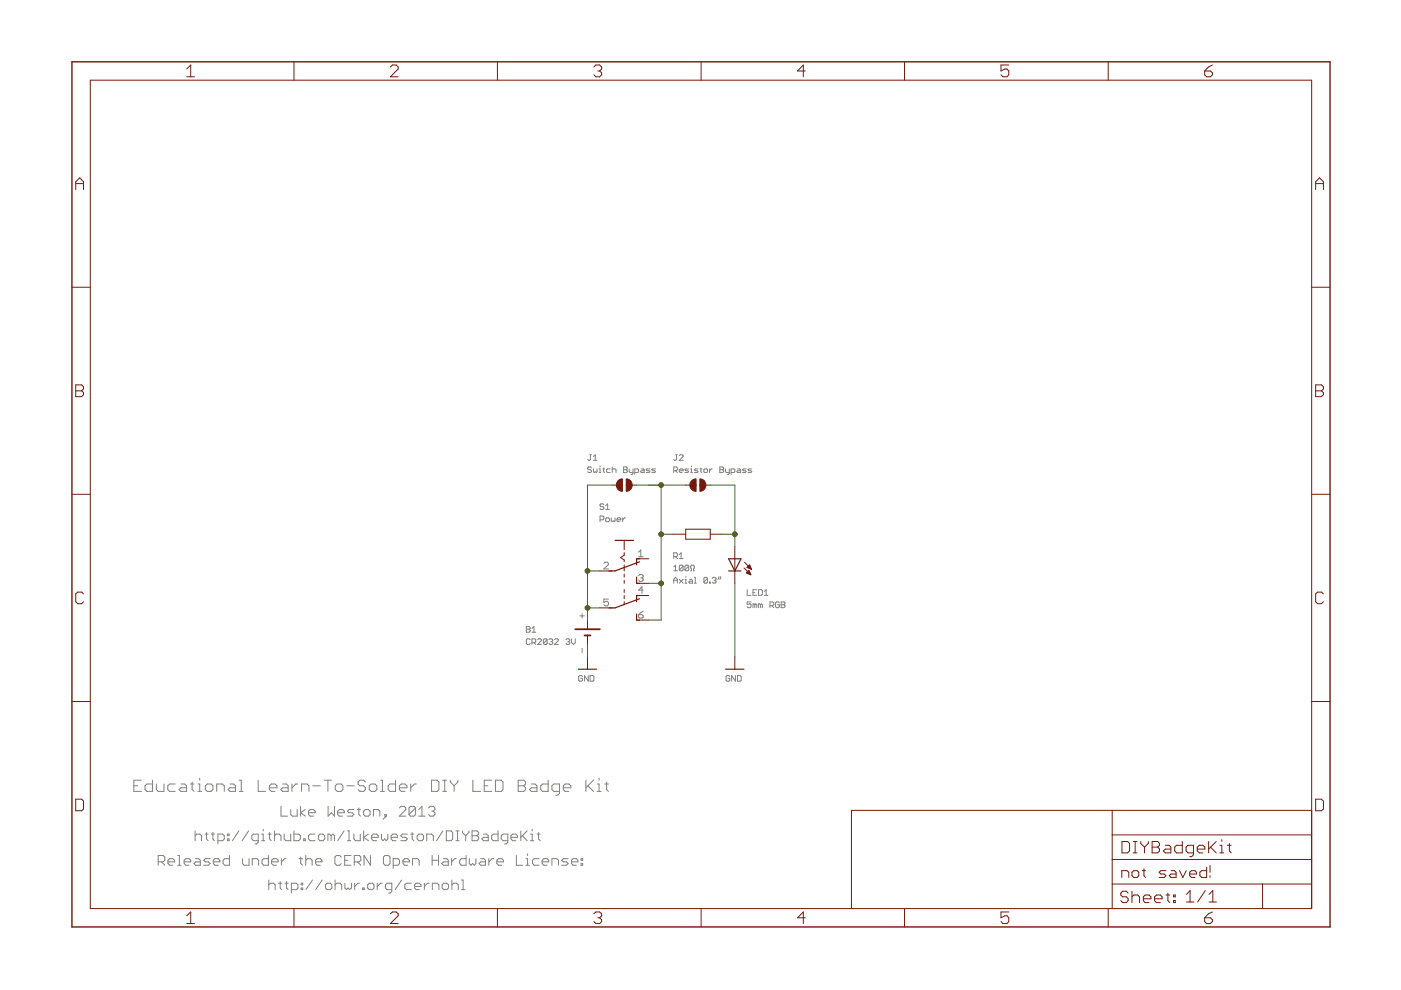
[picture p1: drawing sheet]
<svg xmlns="http://www.w3.org/2000/svg" width="297mm" height="210mm" viewBox="0 0 297 210" stroke-linecap="round" stroke-linejoin="round" font-family="sans-serif">
<g fill="none" stroke="#808080" stroke-width=".21">
<path d="M125 96.4h.4M125.2 96.4v1l-.2 .2-.4-.2M125.4 99.2l-.2-.2h-.4l-.2 .4 .6 .2 .2 .4-.2 .2-.6-.2M125.8 99.4v.6l.2 .2 .2-.2 .2 .2 .2-.2v-.6M125.8 97.6h.8M125.8 96.8l.4-.4v1.2M127 99.4h.2v.8M127.2 98.8v.2M127.8 99.4h.4M128 99.2v.8l.2 .2M129.4 99.4h-.6l-.2 .2v.4l.2 .2h.6M129.8 99.6l.6-.2 .2 .2v.6"/>
<path d="M129.8 99v1.2M132.2 99h.6l.2 .2-.2 .4 .2 .4-.2 .2h-.6zM132.2 99.6h.6M133.4 99.4v.6l.2 .2h.6M134.2 99.4v1l-.4 .2M136 99.4h.4l.2 .2v.6h-.6l-.2-.2 .2-.2h.6M137.8 99.4h-.6l-.2 .2 .2 .2h.4l.2 .2-.2 .2h-.6M139 99.4h-.6l-.2 .2 .8 .4-.2 .2h-.6M142.8 99.8h.6l.2-.2-.2-.6h-.6v1.2M143.2 99.8l.4 .4M143.2 96.4h.4M143.4 96.4v1l-.2 .2-.4-.2"/>
<path d="M144 96.6l.2-.2 .6 .2v.2l-.8 .8h.8M144 99.8h.8l-.2-.4-.6 .2v.4l.6 .2M146 99.4h-.6l-.2 .2 .8 .4-.2 .2h-.6M146.4 99.4h.2v.8M146.6 98.8v.2M148 99.4h-.6l-.2 .2 .2 .2h.4l.2 .2-.2 .2h-.6M148.4 99.4h.4M148.6 99.2v.8l.2 .2M149.2 99.6l.2-.2h.4l.2 .2v.4l-.2 .2h-.4l-.2-.2zM150.4 99.4v.8M151 99.4h-.2l-.4 .4M152.6 99h.6l.2 .2-.2 .4 .2 .4-.2 .2h-.6z"/>
<path d="M152.6 99.6h.6M153.8 99.4v.6l.2 .2h.6M154.6 99.4v1l-.4 .2M156.4 99.4h.4l.2 .2v.6h-.6l-.2-.2 .2-.2h.6M158.2 99.4h-.6l-.2 .2 .8 .4-.2 .2h-.6M159.4 99.4h-.6l-.2 .2 .8 .4-.2 .2h-.6M127 100.2h.4M127.2 110.2h.6l.2-.2v-.4l-.2-.2h-.6v1.2M128 107l-.2-.2h-.4l-.2 .2 .2 .4h.4l.2 .2-.2 .4h-.4l-.2-.2M128 119.4l.3-.2h.4l.3 .2v.3l-1 .9h1M128.4 108h.8M128.4 107.2l.4-.4v1.2"/>
<path d="M128.6 109.8h.4l.2 .2v.4l-.2 .2-.6-.2v-.4zM129.6 109.8v.6l.2 .2 .2-.2 .2 .2 .2-.2v-.6M130.8 110.2h.8l-.2-.4h-.4l-.2 .2v.4l.2 .2h.4M132 109.8v.8M132.6 109.8h-.2l-.4 .4M134.6 100.2h.6l.2-.2v-.4l-.2-.2h-.6v1.2M135.4 117.1l.5-.5v1.5M135.4 118.1h1M142.8 118h.6l.2-.2v-.4l-.2-.2h-.6v1.2M143.2 118l.4 .4M144 117.6l.4-.4v1.2M144 118.4h.8"/>
<path d="M146.4 100.2h.4M155 100.2h.6l.2-.2v-.4l-.2-.2h-.6v1.2M111.6 132.8h.6l.2 .2-.2 .4 .2 .4-.2 .3h-.6zM111.6 133.4h.6M112.4 135.6l-.2-.2-.6 .2v.8l.2 .2h.4l.2-.2M112.8 136.3h.6l.2-.3v-.4l-.2-.2h-.6v1.2M112.8 134.1h.8M112.8 133.2l.4-.4v1.3M113.2 136.3l.4 .3M114 135.6l.2-.2h.4l.2 .2v.2l-.8 .8h.8M116 135.6l-.2-.2-.6 .2v.8M116 135.6v.8l-.2 .2h-.4l-.2-.2"/>
<path d="M116 135.6l-.8 .8M116.4 135.6l.6-.2 .2 .2-.2 .4M116.8 136h.2M117 136l.2 .3-.2 .3h-.4l-.2-.2M117.6 135.6l.2-.2h.4l.2 .2v.2l-.8 .8h.8M120 135.6l.6-.2 .2 .2-.2 .4M120.4 136h.2M120.6 136l.2 .3-.2 .3h-.4l-.2-.2M121.2 135.4v.9l.4 .3 .4-.3v-.9M122.9 130.6h1M123.4 130.1v.9M123.4 137.5v.9"/>
<path d="M129 127h-1v.7l.7-.2 .3 .2v.5l-.3 .3h-.4l-.3-.3M135.4 130.3h.7l.3 .3v.2l-.3 .2h-.5l-.2-.2zM135.4 122.1l.2-.3h.5l.3 .3-.3 .4M135.9 122.5h.2M136.1 122.5l.3 .2v.3l-.3 .3h-.5l-.2-.3M136.4 125.1h-1l.7-.7v1.4M136.4 129.6l-1 .7M142.8 123.6v-.8l.4-.4 .4 .4v.8M142.8 123h.8M142.8 120.2l.4-.4v1.2M142.8 121h.8M144 122.8l.8 .8"/>
<path d="M144.8 120l-.8 .8M144.8 120l-.2-.2h-.4l-.2 .2v.8M144.8 120v.8l-.2 .2-.6-.2M144.8 122.8l-.8 .8M145.2 122.8h.2v.8M145.2 123.6h.4M145.4 122.2v.2M146 120v.8l-.2 .2-.6-.2M146 120l-.2-.2h-.4l-.2 .2v.8M146 120l-.8 .8M146.2 122.8h.4l.2 .2v.6h-.6l-.2-.2 .2-.2h.6M146.4 121h.2l-.2-.6 .2-.6h.4l.2 .2-.2 .6v.4h.2"/>
<path d="M147.2 123.6h.4M147.2 122.4h.2v1.2M150 122.6v.8l-.2 .2h-.4l-.2-.2M150 122.6l-.2-.2h-.4l-.2 .2v.8M150 122.6l-.8 .8M150.4 123.4h.2v.2h-.2zM151 122.6l.2-.2h.4l.2 .2-.2 .4M151.4 123h.2M151.6 123l.2 .2-.2 .4h-.4l-.2-.2M152.4 122.2v.4l-.2 .2M152.8 122.2l-.2 .6M158.4 125v1.2h.8"/>
<path d="M159.2 127.6h-.8v.6l.4-.2 .4 .2v.4l-.1 .2h-.5l-.2-.2M159.6 125.6h.4M160 128.2l-.4-.2v.8M160 128.2v.6M160 128.2l.2-.2 .3 .2v.6M160.5 125h-.9v1.2h.9M160.8 125h.6l.2 .2v.8l-.2 .2h-.6zM161.3 128.2l-.5-.2v.8M161.3 128.2v.6M161.3 128.2l.1-.2 .2 .2v.6M162 126.2h.8M162 125.4l.4-.4v1.2"/>
<path d="M163.2 128.4h.6l.3-.2v-.4l-.3-.2h-.6v1.2M163.6 128.4l.5 .4M165.2 127.8l-.2-.2h-.4l-.2 .2v.8l.2 .2h.4l.2-.2v-.4h-.4M165.6 127.6h.6l.2 .2-.2 .4 .2 .4-.2 .2h-.6zM165.6 128.2h.6M123.5 143.5l-.2-.3h-.4l-.2 .3v.8l.2 .1 .6-.1v-.5h-.4M124.7 143.2v1.2l-.8-1.2v1.2M125.1 143.2h.6l.2 .3v.8l-.2 .1h-.6zM154.7 143.5l-.2-.3h-.4l-.2 .3v.8l.6 .1 .2-.1v-.5h-.4M155.9 143.2v1.2l-.8-1.2v1.2M156.3 143.2h.6l.3 .3v.8l-.3 .1h-.6zM28.4 166.6h.8"/>
<path d="M30 165.4h-1.6v2.4h1.6M32.4 165.4v2.4h-1.2l-.5-.4v-.8l.5-.4h1.2M33.2 166.2v1.2l.3 .4h1.3v-1.6M37.1 166.2h-1.1l-.4 .4v.8l.4 .4h1.1M38.4 166.2h.8l.3 .4v1.2h-1.1l-.5-.4 .5-.4h1.1M40.4 166.2h.8M40.7 165.8v1.6l.5 .4M41.4 176.2v2M41.4 177.2l.3-.3h.7l.3 .3v1M42 167.8h.7M42 166.2h.3v1.6M42.3 165v.4"/>
<path d="M43.4 176.9h.7M43.5 166.6l.5-.4h.8l.3 .4v.8l-.3 .4h-.8l-.5-.4zM43.8 176.5v1.4l.3 .3M44.8 176.9h.7M45.1 176.5v1.4l.4 .3M45.9 167.8v-1.6h1.2l.5 .4v1.2M46.2 178.2h1l.4-.3v-.7l-.4-.3h-1v2M48.2 176.9h.4v.3h-.4zM48.2 177.9h.4v.3h-.4zM48.7 166.2h.8l.4 .4v1.2h-1.2l-.3-.4 .3-.4h1.2M50.6 176.2l-1.3 2M50.7 165.4h.4v2.4"/>
<path d="M50.7 167.8h.8M52.7 176.2l-1.4 2M54.7 165.4v2.4h1.6M54.7 178.2h-1l-.3-.3v-.7l.3-.3h1v1.7l-.3 .3h-.3M55.5 176.9h.3v1.3M55.5 178.2h.6M55.8 175.8v.4M56.8 176.9h.7M57.1 167h1.6v-.4l-.4-.4h-.8l-.4 .4v.8l.4 .4h.8M57.2 176.5v1.4l.3 .3M58.2 177.2l.4-.3h.6l.4 .3v1M58.2 176.2v2"/>
<path d="M59.6 171v2h1.4M59.9 166.2h.8l.4 .4v1.2h-1.2l-.4-.4 .4-.4h1.2M60.3 176.9v1l.3 .3h1v-1.3M61.6 171.6v1.1l.4 .3h1v-1.4M61.9 166.2v1.6M62.3 176.2v2h1l.4-.3v-.7l-.4-.3h-1M63.1 166.2h-.4l-.8 .8M63.7 171v2M63.9 167.8v-1.6h1.2l.4 .4v1.2M64.4 177.9h.3v.3h-.3zM64.7 171.6l-1 .7 1 .7M65.4 172.3h1.4v-.3l-.3-.4h-.7l-.4 .4v.7l.4 .3h.7"/>
<path d="M66.3 166.6h1.6M66.8 176.9h-1l-.4 .3v.7l.4 .3h1M67.8 176.9h.7l.3 .3v.7l-.3 .3h-.7l-.3-.3v-.7zM68.7 165.4h1.6M69.5 165.4v2.4M69.6 171v2l.6-.7 .7 .7v-2M70.2 177.2l-.3-.3h-.4v1.3M70.2 177.2l.4-.3 .3 .3v1M70.2 177.2v1M71.1 166.6l.4-.4h.8l.4 .4v.8l-.4 .4h-.8l-.4-.4zM71.6 172.3h1.4v-.3l-.3-.4h-.8l-.3 .4v.7l.3 .3h.8M73 176.2l-1.4 2"/>
<path d="M73.5 166.6h1.6M73.7 178.2h.6M73.7 176.2h.3v2M75 171.6h-1l-.3 .4 .3 .3h.7l.3 .4-.3 .3h-1M75 176.9v1l.4 .3h1v-1.3M75.7 171.6h.7M76.1 171.3v1.4l.3 .3M77.1 172l.3-.4h.7l.4 .4v.7l-.4 .3h-.7l-.3-.3zM77.1 176.2v2M77.5 165.8l-.4-.4h-.8l-.4 .4v.4l.4 .4h.8l.4 .4v.4l-.4 .4h-.8l-.4-.4M78.1 176.9l-1 .6 1 .7M78.3 166.6l.4-.4h.8l.4 .4v.8l-.4 .4h-.8l-.4-.4z"/>
<path d="M78.8 177.5h1.4v-.3l-.3-.3h-.8l-.3 .3v.7l.3 .3h.8M79.2 173v-1.4h1l.3 .4v1M80.7 165.4h.4v2.4M80.7 167.8h.8M80.9 176.9v1l.3 .3 .3-.3 .4 .3 .3-.3v-1M81.6 172.7h.3v.3h-.3zM81.9 173l-.7 .7M82.9 177.5h1.4v-.3l-.3-.3h-.7l-.4 .3v.7l.4 .3h.7M83.9 165.4v2.4h-1.2l-.4-.4v-.8l.4-.4h1.2M84.7 167h1.6v-.4l-.4-.4h-.8l-.4 .4v.8l.4 .4h.8M84.7 171.3l.3-.3h.7l.3 .3v.3l-1.3 1.4h1.3M86.4 176.9h-1.1l-.3 .3 .3 .3h.7l.4 .4-.4 .3h-1"/>
<path d="M87 176.9h.7M87.1 166.2v1.6M87.4 176.5v1.4l.3 .3M88.1 171.3v1.4l-.3 .3h-.8l-.3-.3M88.1 171.3l-.3-.3h-.8l-.3 .3v1.4M88.1 171.3l-1.4 1.4M88.3 166.2h-.4l-.8 .8M88.8 173h1.3M88.8 171.6l.7-.6v2M88.8 176.9h.7l.3 .3v.7l-.3 .3h-.7l-.4-.3v-.7zM90.5 178.2v-1.3h1l.4 .3v1M90.9 171.3l.3-.3h.7l.3 .3v.3l-.3 .4"/>
<path d="M91.5 165.4h1.2l.4 .4v1.6l-.4 .4h-1.2zM91.5 172h.4M91.9 172l.3 .3v.4l-.3 .3h-.7l-.3-.3M93.9 165.4h.8M93.9 167.8h.8M93.9 176.2l-1.3 2M94.3 165.4v2.4M94.6 176.2h1l.4 .3v1.4l-.4 .3h-1zM95.5 165.4v.4l.8 .8M96.3 166.6v1.2M96.7 178.2h.6M96.7 176.2h.6"/>
<path d="M97 176.2v2M97.1 165.4v.4l-.8 .8M98.1 176.2v.3l.6 .7M98.7 177.2v1M99.4 176.2v.3l-.7 .7M100.1 176.2h1l.4 .3v.4l-.4 .3 .4 .3v.4l-.4 .3h-1zM100.1 177.2h1M100.3 165.4v2.4h1.6M102.5 176.9h.7l.3 .3v1h-1l-.3-.3 .3-.4h1M102.7 166.6h.8M104.2 165.4h-1.5v2.4h1.5M105 165.4h1.3l.3 .4v1.6l-.3 .4h-1.3z"/>
<path d="M105.6 176.2v2h-1l-.4-.3v-.7l.4-.3h1M107.7 178.2h-1.1l-.3-.3v-.7l.3-.3h1.1v1.7l-.4 .3h-.3M108.3 177.5h1.4v-.3l-.3-.3h-.7l-.4 .3v.7l.4 .3h.7M109.9 165.4h1.2l.3 .4v.4l-.3 .4 .3 .4v.4l-.3 .4h-1.2zM109.9 166.6h1.2M110.4 176.2v2M110.8 177.2l1 1M111.8 176.2l-1.4 1.3M112.4 176.9h.4v1.3M112.4 178.2h.8M112.7 166.2h.7l.4 .4v1.2h-1.1l-.5-.4 .5-.4h1.1M112.8 175.8v.4"/>
<path d="M113.8 176.9h.7M114.2 176.5v1.4l.3 .3M116.2 165.4v2.4h-1.2l-.4-.4v-.8l.4-.4h1.2M118.6 167.8h-1.2l-.4-.4v-.8l.4-.4h1.2v2l-.4 .4h-.4M119.4 167h1.6v-.4l-.4-.4h-.8l-.4 .4v.8l.4 .4h.8M124.2 165.4v2.4M124.6 166.6l1.2 1.2M125.8 165.4l-1.6 1.6M126.6 167.8h.8M126.6 166.2h.4v1.6M127 165v.4M128.2 166.2h.8"/>
<path d="M128.6 165.8v1.6l.4 .4M33.5 182.7h1.1l.3-.3v-.7l-.3-.3h-1.1v2.1M34.3 182.7l.6 .8M35.6 182.7h1.4v-.3l-.4-.3h-.6l-.4 .3v.7l.4 .4h.6M37.7 181.4h.3v2.1M37.7 183.5h.7M39 182.7h1.4v-.3l-.3-.3h-.7l-.4 .3v.7l.4 .4h.7M41.5 182.1h.6l.4 .3v1.1h-1l-.4-.4 .4-.4h1M44.5 182.1h-1l-.3 .3 .3 .3h.7l.3 .4-.3 .4h-1M45.2 182.7h1.4v-.3l-.3-.3h-.7l-.4 .3v.7l.4 .4h.7M48.7 181.4v2.1h-1.1l-.3-.4v-.7l.3-.3h1.1M51.4 182.1v1l.4 .4h1v-1.4"/>
<path d="M53.5 183.5v-1.4h1l.3 .3v1.1M56.9 181.4v2.1h-1l-.3-.4v-.7l.3-.3h1M57 186.6v2M57 187.6l.3-.3h.7l.3 .3v1M57.6 182.7h1.4v-.3l-.4-.3h-.6l-.4 .3v.7l.4 .4h.6M59 187.3h.7M59.4 186.9v1.4l.3 .3M59.7 182.1v1.4M60.4 187.3h.7M60.7 182.1h-.4l-.6 .6M60.8 186.9v1.4l.3 .3M61.8 188.6h1l.4-.3v-.7l-.4-.3h-1v2"/>
<path d="M63.4 182.1h.7M63.8 181.7v1.4l.3 .4M63.8 187.3h.4v.3h-.4zM63.8 188.3h.4v.3h-.4zM64.8 182.4l.4-.3h.6l.4 .3v1.1M64.8 181.4v2.1M66.3 186.6l-1.4 2M66.9 182.7h1.4v-.3l-.4-.3h-.7l-.3 .3v.7l.3 .4h.7M68.3 186.6l-1.4 2M69.4 187.3h.6l.4 .3v.7l-.4 .3h-.6l-.4-.3v-.7zM71 186.6v2M71 187.6l.4-.3h.7l.3 .3v1"/>
<path d="M72.4 181.7l-.4-.3h-.7l-.3 .3v1.4l.3 .4h.7l.4-.4M73.1 182.4h.7M73.1 187.3v1l.4 .3 .3-.3 .3 .3 .4-.3v-1M74.4 181.4h-1.3v2.1h1.3M75.1 182.7h1.1l.3-.3v-.7l-.3-.3h-1.1v2.1M75.2 187.3v1.3M75.8 182.7l.7 .8M76.2 187.3h-.3l-.7 .6M76.9 188.3h.3v.3h-.3zM77.9 187.6l.4-.3h.7l.3 .3v.7l-.3 .3h-.7l-.4-.3zM78.5 181.4v2.1l-1.3-2.1v2.1M80 187.3v1.3"/>
<path d="M81 187.3h-.3l-.7 .6M81.6 181.4h.7l.4 .3v1.4l-.4 .4h-.7l-.3-.4v-1.4zM83.1 188.6h-1l-.4-.3v-.7l.4-.3h1v1.7l-.4 .3h-.3M83.4 183.5h1l.3-.4v-.7l-.3-.3h-1v2M85.1 186.6l-1.3 2M85.4 182.7h1.4v-.3l-.3-.3h-.7l-.4 .3v.7l.4 .4h.7M87.2 187.3h-1l-.4 .3v.7l.4 .3h1M87.5 183.5v-1.4h1l.4 .3v1.1M87.9 187.9h1.3v-.3l-.3-.3h-.7l-.3 .3v.7l.3 .3h.7M90 187.3v1.3M91 187.3h-.4l-.6 .6M91.6 182.4h1.4"/>
<path d="M91.6 181.4v2.1M91.7 188.6v-1.3h1l.4 .3v1M93 181.4v2.1M94 182.1h.7l.3 .3v1.1h-1l-.3-.4 .3-.4h1M94.1 187.3h.7l.3 .3v.7l-.3 .3h-.7l-.4-.3v-.7zM95.7 182.1v1.4M95.8 187.6l.3-.3h.7l.4 .3v1M95.8 186.6v2M96.7 182.1h-.3l-.7 .6M97.8 188.6h.8M97.8 186.6h.4v2M98.8 181.4v2.1h-1l-.3-.4v-.7l.3-.3h1"/>
<path d="M99.5 182.1v1l.3 .4 .4-.4 .4 .4 .3-.4v-1M101.9 182.1h.7l.3 .3v1.1h-1l-.3-.4 .3-.4h1M103.6 182.1v1.4M104.7 182.1h-.4l-.7 .6M105.3 182.7h1.4v-.3l-.3-.3h-.7l-.4 .3v.7l.4 .4h.7M109.5 181.4v2.1h1.3M111.5 183.5h.7M111.5 182.1h.4v1.4M111.9 181v.4M114.3 182.1h-1l-.4 .3v.7l.4 .4h1M114.9 182.7h1.4v-.3l-.3-.3h-.7l-.4 .3v.7l.4 .4h.7M117 183.5v-1.4h1l.4 .3v1.1"/>
<path d="M120.4 182.1h-1l-.3 .3 .3 .3h.7l.3 .4-.3 .4h-1M121.2 182.7h1.3v-.3l-.3-.3h-.7l-.3 .3v.7l.3 .4h.7M123.2 183.1h.3v.4h-.3zM123.2 182.1h.3v.3h-.3z"/>
</g>
<path d="M122 133.4h5.2M123.9 134.7h1.3" fill="none" stroke="#72190b" stroke-width=".38"/>
<g fill="none" stroke="#72190b" stroke-width=".21">
<path d="M132.3 114.6v1.9M132.3 117.2v.5l-.7 .5 .7 .5v.4M132.3 119.8v1.3M135 118.5h2.6M124.6 131.5v1.9M124.6 134.7v2M127.2 128.9h2.6M127.2 121.1h2.6M132.3 121.7v.7M132.3 123v.7M132.3 125v.6M132.3 126.3v.6"/>
<path d="M132.3 127.6v.6M135 131.5h2.6M135 126.3h2.6M135 123.7h2.6"/>
</g>
<path d="M130.4 114.6h3.9M135.6 118.5h-.6v1.3M135.6 119.1l-5.2 2h-1.3M135 122.4v1.3h.6M135 130.2v1.3h.6M135.6 126.9l-5.2 2h-1.3M135.6 126.3h-.6v1.3" fill="none" stroke="#72190b" stroke-width=".25"/>
<path d="M132.8 101.5a1.31 1.31 0 0 1 1.2 1.3 1.31 1.31 0 0 1-1.2 1.4z" fill-rule="evenodd" fill="#72190b"/>
<path d="M132.8 101.5a1.31 1.31 0 0 1 1.3 1.4 1.31 1.31 0 0 1-1.3 1.3z" fill="none" stroke="#72190b" stroke-width=".21"/>
<path d="M131 101.9l.4-.2 .6-.2v2.7a1.33 1.33 0 0 1-1.2-.9 1.33 1.33 0 0 1 .2-1.4z" fill-rule="evenodd" fill="#72190b"/>
<path d="M129.8 102.9h.9M131 101.9l.4-.2 .6-.2v2.7a1.33 1.33 0 0 1-1.2-.9 1.33 1.33 0 0 1 .2-1.4zM134 102.9h1" fill="none" stroke="#72190b" stroke-width=".21"/>
<path d="M148.4 101.5a1.31 1.31 0 0 1 1.3 1.3 1.31 1.31 0 0 1-1.3 1.4z" fill-rule="evenodd" fill="#72190b"/>
<path d="M148.4 101.5a1.31 1.31 0 0 1 1.3 1.4 1.31 1.31 0 0 1-1.3 1.3z" fill="none" stroke="#72190b" stroke-width=".21"/>
<path d="M146.6 101.9l.4-.2 .6-.2v2.7a1.31 1.31 0 0 1-1.3-.9 1.31 1.31 0 0 1 .3-1.4z" fill-rule="evenodd" fill="#72190b"/>
<g fill="none" stroke="#72190b" stroke-width=".21">
<path d="M19.1 17h259v175.6h-259zM39.6 14.6l.8-.8v2.5M39.6 16.3h1.6M62.3 13.1v3.9M82.8 14.2l.4-.4h.8l.4 .4v.4l-1.6 1.7h1.6M105.5 13.1v3.9M125.9 14.2l.4-.4h.8l.5 .4v.4l-.5 .5M126.8 15.1h.3M127.1 15.1l.5 .3v.5l-.5 .4h-.8l-.4-.4M148.6 13.1v3.9M170.7 15.1h-1.6l1.2-1.3v2.5M191.8 13.1v3.9"/>
<path d="M213.9 13.8h-1.7v1.3l.9-.5h.4l.4 .5v.8l-.4 .4h-.8l-.5-.4M235 13.1v3.9M255.4 15.1h1.2l.5 .3v.5l-.5 .4h-.8l-.4-.4zM257.1 13.8l-.9 .4-.8 .9M16.1 38.9h1.6M278.9 38.9h1.7M16.1 40.2v-1.7l.8-.8 .8 .8v1.7M278.9 40.2v-1.7l.8-.8 .9 .8v1.7M15.3 60.9h3.8M278.1 60.9h3.9M16.1 81.6h1.2l.4 .4v.4l-.4 .5 .4 .4v.4l-.4 .4h-1.2zM16.1 82.9h1.2"/>
<path d="M278.9 81.6h1.3l.4 .4v.4l-.4 .5 .4 .4v.4l-.4 .4h-1.3zM278.9 82.9h1.3M15.3 104.8h3.8M142.8 113.3h2.6M145.4 102.9h.9M145.4 112.2h5.2v2.1h-5.2zM146.7 101.9l.3-.2 .6-.2v2.7a1.31 1.31 0 0 1-1.2-.8 1.31 1.31 0 0 1 .3-1.5zM149.7 102.9h.9M150.6 113.3h2.6M155.8 115.9v7.8M157.9 119.2l1.4 1.5M158.7 120h.3"/>
<path d="M158.8 119.9h.2M158.8 119.8h.1M278.1 104.8h3.9M17.7 125.9l-.4-.4h-.8l-.4 .4v1.7l.4 .4h.8l.4-.4M124.6 139.3v2.6M155.8 139.3v2.6M157.7 120.4l1.5 1.5M158.3 121.5h.7M158.3 121.4h.7M158.4 120.3l.5-.5 .4 .9M158.4 120.3l.9 .4M158.4 120.3h.7"/>
<path d="M158.4 121.3h.5M158.5 120.2h.6M158.5 121.2h.4M158.5 121.6h.6M158.6 120.4h.6M158.6 120.1h.5M158.6 121.1h.2M158.7 121.1h.1M158.8 120.9l.4 1-.9-.4zM158.8 121.7h.3M158.8 120.5h.4M159 121.8h.1"/>
<path d="M159.1 120.6h.2M159.3 120.7h.1M280.6 125.9l-.4-.4h-.9l-.4 .4v1.7l.4 .4h.9l.4-.4M15.3 148.7h3.8M278.1 148.7h3.9M16.1 169.4h1.2l.4 .5v1.6l-.4 .4h-1.2zM235.8 171.8v20.8M235.8 177h42.3M237.9 178.4h1.2l.4 .4v1.6l-.4 .4h-1.2zM240.3 178.4h.8M240.7 178.4v2.4M241.9 178.4v.4l.8 .8"/>
<path d="M242.7 179.6v1.2M243.5 178.4v.4l-.8 .8M244.3 178.4h1.2l.3 .4v.4l-.3 .4 .3 .4v.4l-.3 .4h-1.2zM244.3 179.6h1.2M247.1 179.2h.8l.4 .4v1.2h-1.2l-.5-.4 .5-.4h1.2M250.7 178.4v2.4h-1.3l-.3-.4v-.8l.3-.4h1.3M256.3 178.4v2.4M256.6 179.6l1.3 1.2M257.9 178.4l-1.6 1.6M258.6 179.2h.4v1.6M259 178v.4M260.2 179.2h.8"/>
<path d="M260.7 178.8v1.6l.3 .4M278.1 171.8h-97.6v20.8M278.9 169.4h1.3l.4 .5v1.6l-.4 .4h-1.3zM39.6 194.2l.8-.8v2.4M39.6 195.8h1.6M62.3 192.6v3.9M82.8 193.7l.4-.3h.8l.4 .3v.5l-1.6 1.6h1.6M105.5 192.6v3.9M125.9 193.7l.4-.3h.8l.5 .3v.5l-.5 .4M126.8 194.6h.3M127.1 194.6l.5 .4v.4l-.5 .4h-.8l-.4-.4M148.6 192.6v3.9"/>
<path d="M170.7 194.6h-1.6l1.2-1.2v2.4M191.8 192.6v3.9M213.9 193.4h-1.7v1.2l.9-.4h.4l.4 .4v.8l-.4 .4h-.8l-.5-.4M235 192.6v3.9M235.8 187.4h42.3M235.8 182.2h42.3M237.8 186v-1.4h1.1l.4 .3v1.1M239.2 189.4l-.4-.4h-.8l-.4 .4v.4l.4 .3h.8l.4 .5v.3l-.4 .5h-.8l-.4-.5M240 184.9l.4-.3h.7l.3 .3v.8l-.3 .3h-.7l-.4-.3zM240 189v2.4M240 190.1l.4-.3h.8l.4 .3v1.3M240.3 180.8h.8"/>
<path d="M242.2 184.6h.7M242.4 190.6h1.6v-.5l-.4-.3h-.8l-.4 .3v.8l.4 .5h.8M242.5 184.2v1.5l.4 .3M244.8 190.6h1.6v-.5l-.4-.3h-.8l-.4 .3v.8l.4 .5h.8M247.2 184.6h-1.1l-.3 .3 .3 .4h.8l.3 .4-.3 .3h-1.1M247.2 189.8h.8M247.6 189.4v1.5l.4 .5M248.3 184.6h.7l.4 .3v1.1h-1.1l-.4-.3 .4-.4h1.1M248.8 189.8h.4v.3h-.4zM248.8 190.9h.4v.5h-.4zM250.1 184.6l.7 1.4 .7-1.4M251.6 189.6l.7-.8v2.4"/>
<path d="M251.6 191.2h1.5M252.2 185.3h1.5v-.4l-.4-.3h-.7l-.4 .3v.8l.4 .3h.7M253 180.8h-1.1l-.4-.4v-.8l.4-.4h1.1v2l-.3 .4h-.5M253.8 180h1.6v-.4l-.4-.4h-.7l-.5 .4v.8l.5 .4h.7M255.4 194.6h1.2l.5 .4v.4l-.5 .4h-.8l-.4-.4zM255.5 188.8l-1.6 2.4M255.8 183.9v2.1h-1l-.4-.3v-.8l.4-.3h1M256.3 191.2h1.6M256.3 189.6l.8-.8v2.4M256.6 183.5v1.4M256.6 185.7v.3M257.1 193.4l-.9 .3-.8 .9"/>
<path d="M258.6 180.8h.8M267.7 187.4v5.2"/>
</g>
<path d="M154.5 118.5h2.6l-1.3 2.6zM154.5 121.1h2.6M122.6 141.9h3.9M153.8 141.9h3.9" fill="none" stroke="#72190b" stroke-width=".25"/>
<path d="M15.3 13.1h266.7v183.4h-266.7z" fill="none" stroke="#72190b" stroke-width=".3"/>
<path d="M153.2 113.3h2.6M155.8 102.9v13" fill="none" stroke="#3e7818" stroke-width=".21"/>
<circle cx="155.8" cy="113.3" r=".51" fill="#3e7818"/>
<g fill="none" stroke="#3e7818" stroke-width=".21">
<path d="M137.6 102.9h7.8M140.2 102.9v28.6h-2.6M140.2 113.3h2.6M150.6 102.9h5.2M137.6 123.7h2.6"/>
<circle cx="155.8" cy="113.3" r=".51"/>
</g>
<circle cx="140.2" cy="102.8" r=".51" fill="#3e7818"/>
<circle cx="140.2" cy="102.9" r=".51" fill="none" stroke="#3e7818" stroke-width=".21"/>
<circle cx="140.2" cy="113.3" r=".51" fill="#3e7818"/>
<circle cx="140.2" cy="113.3" r=".51" fill="none" stroke="#3e7818" stroke-width=".21"/>
<circle cx="140.2" cy="123.7" r=".51" fill="#3e7818"/>
<g fill="none" stroke="#3e7818" stroke-width=".21">
<path d="M129.8 102.9h-5.2v28.6M135 102.9h5.2M124.6 121.1h2.6M124.6 128.9h2.6"/>
<circle cx="140.2" cy="123.7" r=".51"/>
</g>
<circle cx="124.5" cy="121" r=".51" fill="#3e7818"/>
<circle cx="124.6" cy="121.1" r=".51" fill="none" stroke="#3e7818" stroke-width=".21"/>
<circle cx="124.5" cy="128.9" r=".51" fill="#3e7818"/>
<g fill="none" stroke="#3e7818" stroke-width=".21">
<path d="M124.6 136.7v2.6M155.8 123.7v15.6"/>
<circle cx="124.6" cy="128.9" r=".51"/>
</g>
</svg>
